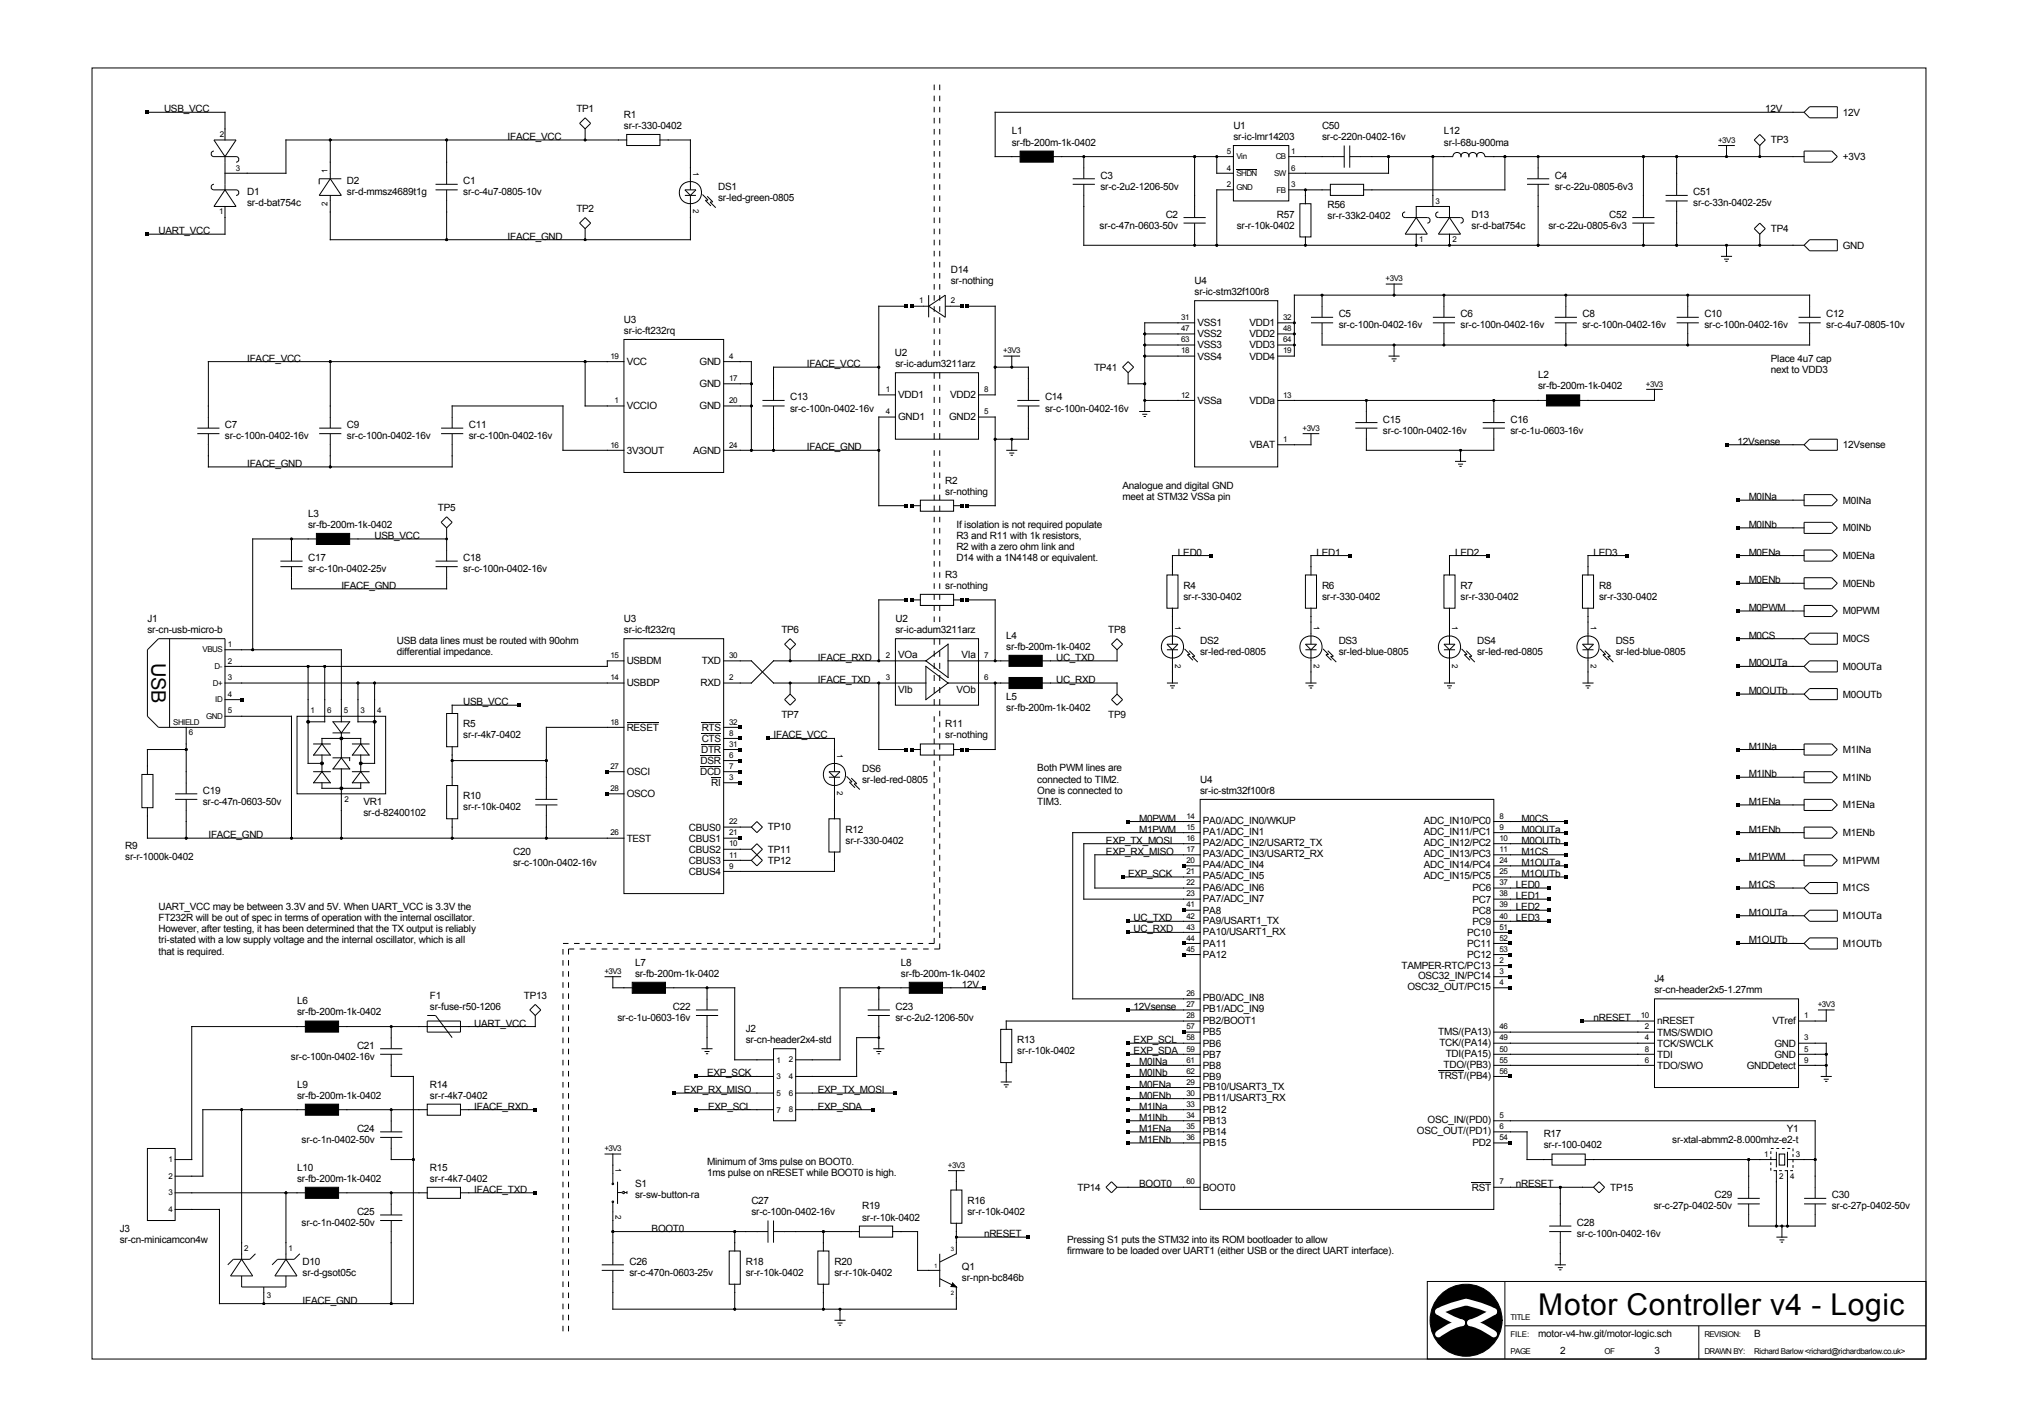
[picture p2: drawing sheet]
<svg xmlns="http://www.w3.org/2000/svg" width="297mm" height="210mm" viewBox="0 0 297 210" stroke-linecap="round" stroke-linejoin="round" font-family="sans-serif">
<defs><g id="words">
<text font-size="4.4" x="226.4" y="193.5">Motor Controller v4 - Logic</text>
<text font-size="2.9" x="22.3" y="97.6" transform="rotate(90 22.3 97.6)">USB</text>
<g font-size="1.5">
<text x="24.1" y="16.5">USB_VCC</text>
<text x="84.8" y="16.5">TP1</text>
<text x="91.8" y="17.3">R1</text>
<text x="259.8" y="16.5">12V</text>
<text x="271.2" y="17">12V</text>
<text x="74.7" y="20.6">IFACE_VCC</text>
<text x="91.8" y="19">sr-r-330-0402</text>
<text x="148.9" y="19.8">L1</text>
<text x="148.9" y="21.4">sr-fb-200m-1k-0402</text>
<text x="181.5" y="19">U1</text>
<text x="181.5" y="20.6">sr-ic-lmr14203</text>
<text x="194.6" y="19">C50</text>
<text x="194.6" y="20.6">sr-c-220n-0402-16v</text>
<text x="212.5" y="19.8">L12</text>
<text x="212.5" y="21.4">sr-l-68u-900ma</text>
<text x="260.6" y="21.1">TP3</text>
<text x="271.2" y="23.5">+3V3</text>
<text x="36.4" y="28.8">D1</text>
<text x="51.1" y="27.1">D2</text>
<text x="51.1" y="28.8">sr-d-mmsz4689t1g</text>
<text x="68.2" y="27.1">C1</text>
<text x="68.2" y="28.8">sr-c-4u7-0805-10v</text>
<text x="105.7" y="27.9">DS1</text>
<text x="105.7" y="29.6">sr-led-green-0805</text>
<text x="162" y="26.3">C3</text>
<text x="162" y="27.9">sr-c-2u2-1206-50v</text>
<text x="228.8" y="26.3">C4</text>
<text x="228.8" y="27.9">sr-c-22u-0805-6v3</text>
<text x="249.2" y="28.8">C51</text>
<text x="23.3" y="34.5">UART_VCC</text>
<text x="36.4" y="30.4">sr-d-bat754c</text>
<text x="74.7" y="35.3">IFACE_GND</text>
<text x="84.8" y="31.2">TP2</text>
<text x="161.8" y="33.6">sr-c-47n-0603-50v</text>
<text x="171.6" y="32">C2</text>
<text x="182" y="33.6">sr-r-10k-0402</text>
<text x="187.9" y="32">R57</text>
<text x="195.4" y="30.6">R56</text>
<text x="195.4" y="32.2">sr-r-33k2-0402</text>
<text x="216.6" y="32">D13</text>
<text x="216.6" y="33.6">sr-d-bat754c</text>
<text x="227.9" y="33.6">sr-c-22u-0805-6v3</text>
<text x="236.8" y="32">C52</text>
<text x="249.2" y="30.4">sr-c-33n-0402-25v</text>
<text x="260.6" y="34.2">TP4</text>
<text x="139.9" y="40.2">D14</text>
<text x="139.9" y="41.8">sr-nothing</text>
<text x="175.8" y="41.8">U4</text>
<text x="271.2" y="36.6">GND</text>
<text x="91.8" y="47.5">U3</text>
<text x="175.8" y="43.4">sr-ic-stm32f100r8</text>
<text x="197" y="46.7">C5</text>
<text x="215" y="46.7">C6</text>
<text x="232.9" y="46.7">C8</text>
<text x="250.8" y="46.7">C10</text>
<text x="268.8" y="46.7">C12</text>
<text x="36.4" y="53.2">IFACE_VCC</text>
<text x="91.8" y="49.1">sr-ic-ft232rq</text>
<text x="92.2" y="53.7">VCC</text>
<text x="103" y="53.7">GND</text>
<text x="131.7" y="52.4">U2</text>
<text x="176.2" y="52.9">VSS4</text>
<text x="176.2" y="48">VSS1</text>
<text x="176.2" y="49.6">VSS2</text>
<text x="176.2" y="51.3">VSS3</text>
<text x="183.9" y="52.9">VDD4</text>
<text x="183.9" y="48">VDD1</text>
<text x="183.9" y="49.6">VDD2</text>
<text x="183.9" y="51.3">VDD3</text>
<text x="197" y="48.3">sr-c-100n-0402-16v</text>
<text x="215" y="48.3">sr-c-100n-0402-16v</text>
<text x="232.9" y="48.3">sr-c-100n-0402-16v</text>
<text x="250.8" y="48.3">sr-c-100n-0402-16v</text>
<text x="260.6" y="53.2">Place 4u7 cap</text>
<text x="268.8" y="48.3">sr-c-4u7-0805-10v</text>
<text x="103" y="57">GND</text>
<text x="116.3" y="58.9">C13</text>
<text x="118.7" y="54">IFACE_VCC</text>
<text x="131.8" y="54">sr-ic-adum3211arz</text>
<text x="132.2" y="58.6">VDD1</text>
<text x="139.8" y="58.6">VDD2</text>
<text x="153.8" y="58.9">C14</text>
<text x="161" y="54.5">TP41</text>
<text x="176.2" y="59.4">VSSa</text>
<text x="183.9" y="59.4">VDDa</text>
<text x="226.4" y="55.7">L2</text>
<text x="226.4" y="57.3">sr-fb-200m-1k-0402</text>
<text x="260.6" y="54.9">next to VDD3</text>
<text x="33.1" y="63">C7</text>
<text x="33.1" y="64.6">sr-c-100n-0402-16v</text>
<text x="51.1" y="63">C9</text>
<text x="51.1" y="64.6">sr-c-100n-0402-16v</text>
<text x="69" y="63">C11</text>
<text x="69" y="64.6">sr-c-100n-0402-16v</text>
<text x="92.2" y="60.2">VCCIO</text>
<text x="103" y="60.2">GND</text>
<text x="116.3" y="60.6">sr-c-100n-0402-16v</text>
<text x="132.2" y="61.9">GND1</text>
<text x="139.7" y="61.9">GND2</text>
<text x="153.8" y="60.6">sr-c-100n-0402-16v</text>
<text x="184" y="66">VBAT</text>
<text x="203.5" y="62.2">C15</text>
<text x="203.5" y="63.8">sr-c-100n-0402-16v</text>
<text x="222.3" y="62.2">C16</text>
<text x="222.3" y="63.8">sr-c-1u-0603-16v</text>
<text x="255.7" y="65.5">12Vsense</text>
<text x="271.2" y="66">12Vsense</text>
<text x="36.4" y="68.7">IFACE_GND</text>
<text x="92.2" y="66.8">3V3OUT</text>
<text x="102" y="66.8">AGND</text>
<text x="118.7" y="66.3">IFACE_GND</text>
<text x="139.1" y="71.2">R2</text>
<text x="165.2" y="72">Analogue and digital GND</text>
<text x="45.3" y="76.1">L3</text>
<text x="45.3" y="77.7">sr-fb-200m-1k-0402</text>
<text x="64.4" y="75.2">TP5</text>
<text x="139.1" y="72.8">sr-nothing</text>
<text x="140.8" y="77.6">If isolation is not required populate</text>
<text x="165.2" y="73.6">meet at STM32 VSSa pin</text>
<text x="257.4" y="73.6">M0INa</text>
<text x="257.4" y="77.7">M0INb</text>
<text x="271.2" y="74.1">M0INa</text>
<text x="45.3" y="82.6">C17</text>
<text x="55.1" y="79.3">USB_VCC</text>
<text x="68.2" y="82.6">C18</text>
<text x="140.8" y="79.3">R3 and R11 with 1k resistors,</text>
<text x="140.8" y="80.9">R2 with a zero ohm link and</text>
<text x="140.8" y="82.6">D14 with a 1N4148 or equivalent.</text>
<text x="173.4" y="81.8">LED0</text>
<text x="193.8" y="81.8">LED1</text>
<text x="214.1" y="81.8">LED2</text>
<text x="234.5" y="81.8">LED3</text>
<text x="257.4" y="81.8">M0ENa</text>
<text x="271.2" y="78.2">M0INb</text>
<text x="271.2" y="82.3">M0ENa</text>
<text x="45.3" y="84.2">sr-c-10n-0402-25v</text>
<text x="50.2" y="86.7">IFACE_GND</text>
<text x="68.2" y="84.2">sr-c-100n-0402-16v</text>
<text x="139.1" y="85">R3</text>
<text x="139.1" y="86.7">sr-nothing</text>
<text x="174.2" y="86.7">R4</text>
<text x="174.2" y="88.3">sr-r-330-0402</text>
<text x="194.6" y="86.7">R6</text>
<text x="194.6" y="88.3">sr-r-330-0402</text>
<text x="215" y="86.7">R7</text>
<text x="215" y="88.3">sr-r-330-0402</text>
<text x="235.3" y="86.7">R8</text>
<text x="235.3" y="88.3">sr-r-330-0402</text>
<text x="257.4" y="85.8">M0ENb</text>
<text x="257.4" y="89.9">M0PWM</text>
<text x="271.2" y="86.3">M0ENb</text>
<text x="21.7" y="91.5">J1</text>
<text x="21.7" y="93.2">sr-cn-usb-micro-b</text>
<text x="58.4" y="94.8">USB data lines must be routed with 90ohm</text>
<text x="91.8" y="91.5">U3</text>
<text x="91.8" y="93.2">sr-ic-ft232rq</text>
<text x="115" y="93.2">TP6</text>
<text x="131.8" y="91.5">U2</text>
<text x="131.8" y="93.2">sr-ic-adum3211arz</text>
<text x="148.1" y="94">L4</text>
<text x="148.1" y="95.6">sr-fb-200m-1k-0402</text>
<text x="163.1" y="93.2">TP8</text>
<text x="176.6" y="94.8">DS2</text>
<text x="197" y="94.8">DS3</text>
<text x="217.4" y="94.8">DS4</text>
<text x="237.8" y="94.8">DS5</text>
<text x="257.4" y="94">M0CS</text>
<text x="271.2" y="90.4">M0PWM</text>
<text x="271.2" y="94.5">M0CS</text>
<text x="58.4" y="96.4">differential impedance.</text>
<text x="92.2" y="101">USBDP</text>
<text x="92.2" y="97.8">USBDM</text>
<text x="103.1" y="101">RXD</text>
<text x="103.3" y="97.8">TXD</text>
<text x="120.4" y="100.5">IFACE_TXD</text>
<text x="120.4" y="97.3">IFACE_RXD</text>
<text x="132.2" y="96.8">VOa</text>
<text x="132.2" y="101.9">VIb</text>
<text x="140.8" y="102">VOb</text>
<text x="141.5" y="96.8">VIa</text>
<text x="155.4" y="97.3">UC_TXD</text>
<text x="155.4" y="100.5">UC_RXD</text>
<text x="176.6" y="96.4">sr-led-red-0805</text>
<text x="197" y="96.4">sr-led-blue-0805</text>
<text x="217.4" y="96.4">sr-led-red-0805</text>
<text x="237.8" y="96.4">sr-led-blue-0805</text>
<text x="257.4" y="98.1">M0OUTa</text>
<text x="271.2" y="98.6">M0OUTa</text>
<text x="68.2" y="107">R5</text>
<text x="68.2" y="103.8">USB_VCC</text>
<text x="92.2" y="107.5">RESET</text>
<text x="103.3" y="107.5">RTS</text>
<text x="115" y="105.6">TP7</text>
<text x="139.1" y="107">R11</text>
<text x="148.1" y="103">L5</text>
<text x="148.1" y="104.6">sr-fb-200m-1k-0402</text>
<text x="163.1" y="105.6">TP9</text>
<text x="257.4" y="102.1">M0OUTb</text>
<text x="271.2" y="102.7">M0OUTb</text>
<text x="68.2" y="108.7">sr-r-4k7-0402</text>
<text x="103.1" y="112.4">DSR</text>
<text x="103.2" y="110.8">DTR</text>
<text x="103.3" y="109.2">CTS</text>
<text x="113.8" y="108.7">IFACE_VCC</text>
<text x="126.9" y="113.6">DS6</text>
<text x="139.1" y="108.7">sr-nothing</text>
<text x="152.7" y="113.5">Both PWM lines are</text>
<text x="257.4" y="110.3">M1INa</text>
<text x="271.2" y="110.8">M1INa</text>
<text x="29.9" y="116.8">C19</text>
<text x="29.9" y="118.5">sr-c-47n-0603-50v</text>
<text x="53.5" y="118.5">VR1</text>
<text x="68.2" y="117.6">R10</text>
<text x="68.2" y="119.3">sr-r-10k-0402</text>
<text x="92.2" y="114.1">OSCI</text>
<text x="92.2" y="117.3">OSCO</text>
<text x="103" y="114.1">DCD</text>
<text x="104.7" y="115.7">RI</text>
<text x="126.9" y="115.2">sr-led-red-0805</text>
<text x="152.7" y="115.2">connected to TIM2.</text>
<text x="152.7" y="116.8">One is connected to</text>
<text x="152.7" y="118.5">TIM3.</text>
<text x="176.6" y="115.2">U4</text>
<text x="176.6" y="116.8">sr-ic-stm32f100r8</text>
<text x="257.4" y="118.5">M1ENa</text>
<text x="257.4" y="114.4">M1INb</text>
<text x="271.2" y="114.9">M1INb</text>
<text x="271.2" y="119">M1ENa</text>
<text x="18.4" y="125">R9</text>
<text x="30.7" y="123.3">IFACE_GND</text>
<text x="53.5" y="120.1">sr-d-82400102</text>
<text x="75.5" y="125.8">C20</text>
<text x="92.2" y="123.9">TEST</text>
<text x="101.4" y="125.5">CBUS2</text>
<text x="101.4" y="123.9">CBUS1</text>
<text x="101.4" y="122.2">CBUS0</text>
<text x="113" y="122.2">TP10</text>
<text x="113" y="125.5">TP11</text>
<text x="124.4" y="122.5">R12</text>
<text x="124.4" y="124.2">sr-r-330-0402</text>
<text x="162.8" y="124.2">EXP_TX_MOSI</text>
<text x="162.8" y="125.8">EXP_RX_MISO</text>
<text x="167.7" y="120.9">M0PWM</text>
<text x="167.7" y="122.5">M1PWM</text>
<text x="177" y="121.3">PA0/ADC_IN0/WKUP</text>
<text x="177" y="122.9">PA1/ADC_IN1</text>
<text x="177" y="124.5">PA2/ADC_IN2/USART2_TX</text>
<text x="209.6" y="121.3">ADC_IN10/PC0</text>
<text x="209.6" y="122.9">ADC_IN11/PC1</text>
<text x="209.6" y="124.5">ADC_IN12/PC2</text>
<text x="223.9" y="125.8">M1CS</text>
<text x="223.9" y="120.9">M0CS</text>
<text x="223.9" y="122.5">M0OUTa</text>
<text x="223.9" y="124.2">M0OUTb</text>
<text x="257.4" y="122.5">M1ENb</text>
<text x="271.2" y="123">M1ENb</text>
<text x="18.4" y="126.6">sr-r-1000k-0402</text>
<text x="75.5" y="127.4">sr-c-100n-0402-16v</text>
<text x="101.4" y="128.7">CBUS4</text>
<text x="101.4" y="127.1">CBUS3</text>
<text x="113" y="127.1">TP12</text>
<text x="166" y="129.1">EXP_SCK</text>
<text x="177" y="126.2">PA3/ADC_IN3/USART2_RX</text>
<text x="177" y="127.8">PA4/ADC_IN4</text>
<text x="177" y="129.4">PA5/ADC_IN5</text>
<text x="177" y="131.1">PA6/ADC_IN6</text>
<text x="209.6" y="126.2">ADC_IN13/PC3</text>
<text x="209.6" y="127.8">ADC_IN14/PC4</text>
<text x="209.6" y="129.4">ADC_IN15/PC5</text>
<text x="216.7" y="131.2">PC6</text>
<text x="223.1" y="130.7">LED0</text>
<text x="223.9" y="127.4">M1OUTa</text>
<text x="223.9" y="129.1">M1OUTb</text>
<text x="257.4" y="126.6">M1PWM</text>
<text x="257.4" y="130.7">M1CS</text>
<text x="271.2" y="127.1">M1PWM</text>
<text x="271.2" y="131.2">M1CS</text>
<text x="23.3" y="133.9">UART_VCC may be between 3.3V and 5V. When UART_VCC is 3.3V the</text>
<text x="23.3" y="135.5">FT232R will be out of spec in terms of operation with the internal oscillator.</text>
<text x="23.3" y="137.2">However, after testing, it has been determined that the TX output is reliably</text>
<text x="166.8" y="135.6">UC_TXD</text>
<text x="166.8" y="137.2">UC_RXD</text>
<text x="177" y="132.7">PA7/ADC_IN7</text>
<text x="177" y="134.4">PA8</text>
<text x="177" y="136">PA9/USART1_TX</text>
<text x="177" y="137.6">PA10/USART1_RX</text>
<text x="215.9" y="137.7">PC10</text>
<text x="216.7" y="132.8">PC7</text>
<text x="216.7" y="134.5">PC8</text>
<text x="216.7" y="136.1">PC9</text>
<text x="223.1" y="132.3">LED1</text>
<text x="223.1" y="133.9">LED2</text>
<text x="223.1" y="135.6">LED3</text>
<text x="257.4" y="134.8">M1OUTa</text>
<text x="271.2" y="135.3">M1OUTa</text>
<text x="23.3" y="138.8">tri-stated with a low supply voltage and the internal oscillator, which is all</text>
<text x="23.3" y="140.5">that is required.</text>
<text x="93.5" y="142.1">L7</text>
<text x="93.5" y="143.7">sr-fb-200m-1k-0402</text>
<text x="132.6" y="142.1">L8</text>
<text x="132.6" y="143.7">sr-fb-200m-1k-0402</text>
<text x="177" y="139.3">PA11</text>
<text x="177" y="141">PA12</text>
<text x="206.3" y="142.6">TAMPER-RTC/PC13</text>
<text x="215.9" y="139.3">PC11</text>
<text x="215.9" y="141">PC12</text>
<text x="257.4" y="138.8">M1OUTb</text>
<text x="271.2" y="139.3">M1OUTb</text>
<text x="43.7" y="147.8">L6</text>
<text x="43.7" y="149.4">sr-fb-200m-1k-0402</text>
<text x="63.3" y="147">F1</text>
<text x="63.3" y="148.6">sr-fuse-r50-1206</text>
<text x="77.1" y="147">TP13</text>
<text x="99" y="148.6">C22</text>
<text x="131.8" y="148.6">C23</text>
<text x="141.6" y="145.4">12V</text>
<text x="166.8" y="148.6">12Vsense</text>
<text x="177" y="147.4">PB0/ADC_IN8</text>
<text x="177" y="149">PB1/ADC_IN9</text>
<text x="207.1" y="145.7">OSC32_OUT/PC15</text>
<text x="208.7" y="144.1">OSC32_IN/PC14</text>
<text x="243.5" y="144.6">J4</text>
<text x="243.5" y="146.2">sr-cn-header2x5-1.27mm</text>
<text x="42.8" y="156">sr-c-100n-0402-16v</text>
<text x="52.5" y="154.3">C21</text>
<text x="69.8" y="151.1">UART_VCC</text>
<text x="90.9" y="150.3">sr-c-1u-0603-16v</text>
<text x="109.8" y="151.9">J2</text>
<text x="109.8" y="153.5">sr-cn-header2x4-std</text>
<text x="131.8" y="150.3">sr-c-2u2-1206-50v</text>
<text x="149.7" y="153.5">R13</text>
<text x="149.7" y="155.2">sr-r-10k-0402</text>
<text x="166.8" y="153.5">EXP_SCL</text>
<text x="166.8" y="155.2">EXP_SDA</text>
<text x="177" y="150.8">PB2/BOOT1</text>
<text x="177" y="152.4">PB5</text>
<text x="177" y="154">PB6</text>
<text x="177" y="155.7">PB7</text>
<text x="211.7" y="152.3">TMS/(PA13)</text>
<text x="211.8" y="153.9">TCK/(PA14)</text>
<text x="212.8" y="155.5">TDI(PA15)</text>
<text x="234.5" y="150.3">nRESET</text>
<text x="243.9" y="152.4">TMS/SWDIO</text>
<text x="243.9" y="154">TCK/SWCLK</text>
<text x="243.9" y="155.7">TDI</text>
<text x="243.9" y="150.8">nRESET</text>
<text x="260.8" y="150.8">VTref</text>
<text x="261.2" y="154">GND</text>
<text x="261.2" y="155.7">GND</text>
<text x="43.7" y="160">L9</text>
<text x="43.7" y="161.7">sr-fb-200m-1k-0402</text>
<text x="63.3" y="160">R14</text>
<text x="63.3" y="161.7">sr-r-4k7-0402</text>
<text x="100.6" y="160.9">EXP_RX_MISO</text>
<text x="104.1" y="158.4">EXP_SCK</text>
<text x="120.4" y="160.9">EXP_TX_MOSI</text>
<text x="167.7" y="160">M0ENa</text>
<text x="167.7" y="161.7">M0ENb</text>
<text x="167.7" y="156.8">M0INa</text>
<text x="167.7" y="158.4">M0INb</text>
<text x="177" y="160.4">PB10/USART3_TX</text>
<text x="177" y="157.3">PB8</text>
<text x="177" y="158.9">PB9</text>
<text x="211.8" y="158.8">TRST/(PB4)</text>
<text x="212.5" y="157.1">TDO/(PB3)</text>
<text x="243.9" y="157.3">TDO/SWO</text>
<text x="257.1" y="157.3">GNDDetect</text>
<text x="52.5" y="166.6">C24</text>
<text x="69.8" y="163.3">IFACE_RXD</text>
<text x="104.2" y="163.3">EXP_SCL</text>
<text x="120.4" y="163.3">EXP_SDA</text>
<text x="167.7" y="163.3">M1INa</text>
<text x="167.7" y="166.6">M1ENa</text>
<text x="167.7" y="164.9">M1INb</text>
<text x="177" y="162">PB11/USART3_RX</text>
<text x="177" y="163.8">PB12</text>
<text x="177" y="165.4">PB13</text>
<text x="177" y="167.1">PB14</text>
<text x="208.5" y="166.9">OSC_OUT/(PD1)</text>
<text x="210.1" y="165.3">OSC_IN/(PD0)</text>
<text x="227.2" y="167.4">R17</text>
<text x="263" y="166.6">Y1</text>
<text x="43.7" y="172.3">L10</text>
<text x="43.7" y="173.9">sr-fb-200m-1k-0402</text>
<text x="44.4" y="168.2">sr-c-1n-0402-50v</text>
<text x="63.3" y="172.3">R15</text>
<text x="63.3" y="173.9">sr-r-4k7-0402</text>
<text x="104.1" y="171.4">Minimum of 3ms pulse on BOOT0.</text>
<text x="104.1" y="173.1">1ms pulse on nRESET while BOOT0 is high.</text>
<text x="167.7" y="168.2">M1ENb</text>
<text x="177" y="168.7">PB15</text>
<text x="216.7" y="168.7">PD2</text>
<text x="227.2" y="169">sr-r-100-0402</text>
<text x="246.1" y="168.2">sr-xtal-abmm2-8.000mhz-e2-t</text>
<text x="52.5" y="178.8">C25</text>
<text x="69.8" y="175.5">IFACE_TXD</text>
<text x="93.5" y="174.7">S1</text>
<text x="93.5" y="176.4">sr-sw-button-ra</text>
<text x="110.6" y="177.2">C27</text>
<text x="110.6" y="178.8">sr-c-100n-0402-16v</text>
<text x="126.9" y="178">R19</text>
<text x="126.9" y="179.6">sr-r-10k-0402</text>
<text x="142.4" y="177.2">R16</text>
<text x="142.4" y="178.8">sr-r-10k-0402</text>
<text x="158.6" y="175.2">TP14</text>
<text x="167.7" y="174.7">BOOT0</text>
<text x="177" y="175.2">BOOT0</text>
<text x="216.6" y="175.2">RST</text>
<text x="223.1" y="174.7">nRESET</text>
<text x="237" y="175.2">TP15</text>
<text x="243.4" y="178">sr-c-27p-0402-50v</text>
<text x="252.3" y="176.4">C29</text>
<text x="269.6" y="176.4">C30</text>
<text x="269.6" y="178">sr-c-27p-0402-50v</text>
<text x="17.6" y="181.2">J3</text>
<text x="17.6" y="182.9">sr-cn-minicamcon4w</text>
<text x="44.4" y="180.4">sr-c-1n-0402-50v</text>
<text x="95.9" y="181.2">BOOT0</text>
<text x="144.8" y="182.1">nRESET</text>
<text x="157.1" y="182.9">Pressing S1 puts the STM32 into its ROM bootloader to allow</text>
<text x="157.1" y="184.5">firmware to be loaded over UART1 (either USB or the direct UART interface).</text>
<text x="232.1" y="180.4">C28</text>
<text x="232.1" y="182.1">sr-c-100n-0402-16v</text>
<text x="44.5" y="191.8">IFACE_GND</text>
<text x="44.5" y="186.1">D10</text>
<text x="44.5" y="187.8">sr-d-gsot05c</text>
<text x="92.6" y="186.1">C26</text>
<text x="92.6" y="187.8">sr-c-470n-0603-25v</text>
<text x="109.8" y="186.1">R18</text>
<text x="109.8" y="187.8">sr-r-10k-0402</text>
<text x="122.8" y="186.1">R20</text>
<text x="122.8" y="187.8">sr-r-10k-0402</text>
<text x="141.6" y="187">Q1</text>
<text x="141.6" y="188.6">sr-npn-bc846b</text>
<text x="226.4" y="196.7">motor-v4-hw.git/motor-logic.sch</text>
<text x="258.2" y="196.7">B</text>
<text x="229.6" y="199.2">2</text>
<text x="243.5" y="199.2">3</text>
</g>
<g font-size="1.2">
<text x="32.4" y="20.1">2</text>
<text x="180.6" y="22.7">5</text>
<text x="182" y="23.5">Vin</text>
<text x="187.8" y="23.5">CB</text>
<text x="190" y="22.7">1</text>
<text x="252.9" y="21">+3V3</text>
<text x="34.7" y="25.1">3</text>
<text x="48.2" y="25.5" transform="rotate(-90 48.2 25.5)">1</text>
<text x="102" y="25.3" transform="rotate(90 102 25.3)">1</text>
<text x="180.6" y="27.6">2</text>
<text x="180.6" y="25.1">4</text>
<text x="182" y="28">GND</text>
<text x="182" y="25.9">SHDN</text>
<text x="187.5" y="25.9">SW</text>
<text x="187.9" y="28.4">FB</text>
<text x="190" y="25.1">6</text>
<text x="190" y="27.6">3</text>
<text x="211.2" y="30">3</text>
<text x="32.3" y="31.6">1</text>
<text x="48.2" y="30.4" transform="rotate(-90 48.2 30.4)">2</text>
<text x="102" y="30.8" transform="rotate(90 102 30.8)">2</text>
<text x="208.9" y="35.6">1</text>
<text x="213.8" y="35.6">2</text>
<text x="203.9" y="41.4">+3V3</text>
<text x="135.3" y="44.7">1</text>
<text x="139.9" y="44.7">2</text>
<text x="173.8" y="47.1">31</text>
<text x="188.9" y="47.1">32</text>
<text x="89.8" y="52.8">19</text>
<text x="107.3" y="52.8">4</text>
<text x="147.7" y="52">+3V3</text>
<text x="173.8" y="52">18</text>
<text x="173.8" y="48.7">47</text>
<text x="173.8" y="50.4">63</text>
<text x="188.9" y="52">19</text>
<text x="188.9" y="48.7">48</text>
<text x="188.9" y="50.4">64</text>
<text x="90.4" y="59.3">1</text>
<text x="107.3" y="56.1">17</text>
<text x="107.3" y="59.3">20</text>
<text x="130.4" y="57.7">1</text>
<text x="144.8" y="57.7">8</text>
<text x="173.8" y="58.5">12</text>
<text x="188.9" y="58.5">13</text>
<text x="242.2" y="56.9">+3V3</text>
<text x="89.8" y="65.9">16</text>
<text x="107.3" y="65.9">24</text>
<text x="130.4" y="61">4</text>
<text x="144.8" y="61">5</text>
<text x="188.9" y="65">1</text>
<text x="191.7" y="63.4">+3V3</text>
<text x="33.5" y="95.2">1</text>
<text x="173" y="92.2" transform="rotate(90 173 92.2)">1</text>
<text x="193.4" y="92.2" transform="rotate(90 193.4 92.2)">1</text>
<text x="213.7" y="92.2" transform="rotate(90 213.7 92.2)">1</text>
<text x="234.1" y="92.2" transform="rotate(90 234.1 92.2)">1</text>
<text x="29.8" y="96">VBUS</text>
<text x="31.3" y="100.9">D+</text>
<text x="31.6" y="98.4">D-</text>
<text x="33.5" y="97.7">2</text>
<text x="33.5" y="100.1">3</text>
<text x="89.8" y="100.1">14</text>
<text x="89.8" y="96.8">15</text>
<text x="107.3" y="100.1">2</text>
<text x="107.3" y="96.8">30</text>
<text x="130.4" y="96.8">2</text>
<text x="130.4" y="100.1">3</text>
<text x="144.8" y="100.1">6</text>
<text x="144.8" y="96.8">7</text>
<text x="173" y="97.7" transform="rotate(90 173 97.7)">2</text>
<text x="193.4" y="97.7" transform="rotate(90 193.4 97.7)">2</text>
<text x="213.7" y="97.7" transform="rotate(90 213.7 97.7)">2</text>
<text x="234.1" y="97.7" transform="rotate(90 234.1 97.7)">2</text>
<text x="25.5" y="106.6">SHIELD</text>
<text x="30.4" y="105.8">GND</text>
<text x="31.6" y="103.3">ID</text>
<text x="33.5" y="102.6">4</text>
<text x="33.5" y="105">5</text>
<text x="45.7" y="105">1</text>
<text x="48.2" y="105">6</text>
<text x="50.6" y="105">5</text>
<text x="53.1" y="105">3</text>
<text x="55.5" y="105">4</text>
<text x="89.8" y="106.6">18</text>
<text x="107.3" y="106.6">32</text>
<text x="27.8" y="108.2">6</text>
<text x="89.8" y="113.2">27</text>
<text x="107.3" y="111.5">6</text>
<text x="107.3" y="113.2">7</text>
<text x="107.3" y="108.3">8</text>
<text x="107.3" y="109.9">31</text>
<text x="123.2" y="110.9" transform="rotate(90 123.2 110.9)">1</text>
<text x="50.7" y="118">2</text>
<text x="89.8" y="116.4">28</text>
<text x="107.3" y="114.8">3</text>
<text x="123.2" y="116.4" transform="rotate(90 123.2 116.4)">2</text>
<text x="89.8" y="122.9">26</text>
<text x="107.3" y="124.6">10</text>
<text x="107.3" y="122.9">21</text>
<text x="107.3" y="121.3">22</text>
<text x="174.6" y="120.5">14</text>
<text x="174.6" y="122.1">15</text>
<text x="174.6" y="123.8">16</text>
<text x="174.6" y="125.4">17</text>
<text x="220.7" y="120.5">8</text>
<text x="220.7" y="122.1">9</text>
<text x="220.7" y="123.8">10</text>
<text x="220.7" y="125.4">11</text>
<text x="107.3" y="127.8">9</text>
<text x="107.3" y="126.2">11</text>
<text x="174.6" y="127">20</text>
<text x="174.6" y="128.6">21</text>
<text x="174.6" y="130.3">22</text>
<text x="174.6" y="131.9">23</text>
<text x="220.7" y="127">24</text>
<text x="220.7" y="128.6">25</text>
<text x="220.7" y="130.3">37</text>
<text x="220.7" y="131.9">38</text>
<text x="174.6" y="133.5">41</text>
<text x="174.6" y="135.2">42</text>
<text x="174.6" y="136.8">43</text>
<text x="220.7" y="133.5">39</text>
<text x="220.7" y="135.2">40</text>
<text x="220.7" y="136.8">51</text>
<text x="88.9" y="143.3">+3V3</text>
<text x="174.6" y="138.4">44</text>
<text x="174.6" y="140.1">45</text>
<text x="220.7" y="141.7">2</text>
<text x="220.7" y="143.3">3</text>
<text x="220.7" y="138.4">52</text>
<text x="220.7" y="140.1">53</text>
<text x="174.6" y="146.6">26</text>
<text x="174.6" y="148.2">27</text>
<text x="174.6" y="149.8">28</text>
<text x="220.7" y="145">4</text>
<text x="241.5" y="149.8">10</text>
<text x="265.5" y="149.8">1</text>
<text x="267.5" y="148.2">+3V3</text>
<text x="174.6" y="151.5">57</text>
<text x="174.6" y="153.1">58</text>
<text x="174.6" y="154.7">59</text>
<text x="220.7" y="151.5">46</text>
<text x="220.7" y="153.1">49</text>
<text x="220.7" y="154.7">50</text>
<text x="242.1" y="151.5">2</text>
<text x="242.1" y="153.1">4</text>
<text x="242.1" y="154.7">8</text>
<text x="265.5" y="153.1">3</text>
<text x="265.5" y="154.7">5</text>
<text x="114.3" y="161.3">5</text>
<text x="114.3" y="158.8">3</text>
<text x="114.3" y="156.4">1</text>
<text x="116.1" y="161.2">6</text>
<text x="116.1" y="156.3">2</text>
<text x="116.1" y="158.8">4</text>
<text x="174.6" y="159.6">29</text>
<text x="174.6" y="161.3">30</text>
<text x="174.6" y="156.4">61</text>
<text x="174.6" y="158">62</text>
<text x="220.7" y="156.4">55</text>
<text x="220.7" y="158">56</text>
<text x="242.1" y="156.4">6</text>
<text x="265.5" y="156.4">9</text>
<text x="114.3" y="163.7">7</text>
<text x="116.1" y="163.7">8</text>
<text x="174.6" y="162.9">33</text>
<text x="174.6" y="164.5">34</text>
<text x="174.6" y="166.2">35</text>
<text x="174.6" y="167.8">36</text>
<text x="220.7" y="164.5">5</text>
<text x="220.7" y="166.2">6</text>
<text x="220.7" y="167.8">54</text>
<text x="24.8" y="173.5">2</text>
<text x="24.8" y="171">1</text>
<text x="88.9" y="169.4">+3V3</text>
<text x="90.6" y="171.9" transform="rotate(90 90.6 171.9)">1</text>
<text x="139.5" y="171.9">+3V3</text>
<text x="259.6" y="170.2">1</text>
<text x="261.8" y="173.4">2</text>
<text x="263.5" y="173.4">4</text>
<text x="264.3" y="170.2">3</text>
<text x="24.8" y="175.9">3</text>
<text x="24.8" y="178.4">4</text>
<text x="90.6" y="178.8" transform="rotate(90 90.6 178.8)">2</text>
<text x="174.6" y="174.3">60</text>
<text x="220.7" y="174.3">7</text>
<text x="35.9" y="184.1">2</text>
<text x="42.5" y="184.1">1</text>
<text x="39.3" y="191">3</text>
<text x="222.3" y="196.7">FILE:</text>
<text x="222.3" y="194.3">TITLE</text>
<text x="250.8" y="196.7">REVISION:</text>
<text x="222.3" y="199.2">PAGE</text>
<text x="236.2" y="199.2">OF</text>
<text x="250.8" y="199.2">DRAWN BY:</text>
<text x="258.2" y="199.2">Richard Barlow &lt;richard@richardbarlow.co.uk&gt;</text>
</g>
<g font-size=".9">
<text x="139.9" y="184.1">3</text>
<text x="137.5" y="186.5">1</text>
<text x="139.9" y="190.6">2</text>
</g>
</g></defs>
<g fill="none" stroke="#000" stroke-width=".15">
<path d="M13.5 10h270v190h-270zM21.7 16.5h11.4v4.1M86.1 19v1.6M86.1 17.3l.8 .9-.8 .8-.8-.8zM92.2 19.8h4.9v1.6h-4.9zM265.5 16.5h-119v6.5h3.6M266.3 15.7h4.1v1.6h-4.1l-.8-.8zM31.5 22.2l-.3 .1-.1 .2 .1 .5h.3h3.2l.3 .1 .1 .2-.1 .5-.3 .1M31.5 27.1l-.3 .1-.1 .2 .1 .5h.3h3.2l.3 .1 .1 .5-.1 .2-.3 .1M31.5 20.6h3.2l-1.6 2.4zM33.1 23v4.9M33.1 30.4v4.1h-11.4"/>
<path d="M33.1 27.9l1.6 2.5h-3.2zM48.6 28.8v6.5h53v-6.5M48.6 26.3l1.6 2.5h-3.2zM48.6 20.6v5.7M50.2 26.3h-3.2v.8M64.1 27.1h3.3M64.1 27.9h3.3M65.7 20.6v6.5M65.7 27.9v7.4M85.3 32.8l.8-.8 .8 .8-.8 .8zM86.1 33.6v1.7M92.2 20.6h-50.1v4.9h-9"/>
<path d="M97.1 20.6h4.5v7.3M100.8 27.9h1.6l-.8 .9zM100.8 28.8h1.6M103.4 28.6l.8 .8-.4 .1 .8 .8M104.1 28.9l.8 .8h-.4l.8 .9M155 23h26.5M157.9 27.1h3.2M157.9 26.3h3.2M159.5 27.1v9h106M159.5 23v3.3M174.2 32h3.2M174.2 32.8h3.2"/>
<path d="M175.8 23v9M175.8 32.8v3.3M179.1 23v2.5h2.4M181.5 21.4h8.2v8.2h-8.2zM181.5 27.9h-2.4v8.2M182 24.9h3M189.7 27.9h6.1M189.7 23h8.1M191.3 30h1.6v4.9h-1.6zM192.1 27.9v2.1M192.1 34.9v1.2M195.8 27.1h4.9v1.7h-4.9z"/>
<path d="M197.8 21.4v3.3M198.6 23h15.2a.6 .6 0 0 1 .6-.6 .6 .6 0 0 1 .6 .7 .58 .58 0 0 1 .6-.7 .58 .58 0 0 1 .6 .7 .58 .58 0 0 1 .6-.7 .58 .58 0 0 1 .5 .7v-.1a.61 .61 0 0 1 .6-.6 .61 .61 0 0 1 .6 .6h47M198.6 21.4v3.3M204.4 23v2.5h-14.7M206.8 31.2l-.3 .1-.1 .2 .1 .4 .3 .1h3.3l.2 .1 .2 .2-.2 .4-.2 .1M208.4 32v-1.6h4.9v1.6M208.4 32l1.7 2.5h-3.3zM208.4 34.5v1.6M210.9 23v7.4M211.7 31.2l-.3 .1-.1 .2 .1 .4 .3 .1h3.3l.2 .1 .2 .4-.2 .2-.2 .1M213.3 32l1.7 2.5h-3.3zM213.3 34.5v1.6"/>
<path d="M221.5 23v4.9h-20.8M224.7 27.1h3.3M224.7 26.3h3.3M226.4 23v3.3M226.4 27.1v9M240.2 32h3.3M240.2 32.8h3.3M241.9 23v9M241.9 32.8v3.3M245.1 28.8h3.3M245.1 29.6h3.3M246.8 23v5.8"/>
<path d="M246.8 29.6v6.5M252.9 21.4h2.4M253.3 37.7h1.6M253.7 38.1h.8M253.9 38.5h.4M254.1 21.4v1.6M254.1 36.1v1.6M258.2 33.6l.8-.8 .8 .8-.8 .9zM258.2 20.6l.8-.8 .8 .8-.8 .8zM259 21.4v1.6M259 34.5v1.6M265.5 22.2h4.1l.8 .8-.8 .9h-4.1z"/>
<path d="M266.3 35.3h4.1v1.6h-4.1l-.8-.8zM48.6 53.2v9.8M86.1 53.2v6.5h5.7M91.8 53.2h-61.1v9.8M91.8 50h14.7v19.5h-14.7zM106.5 59.7h4.1M106.5 53.2h4.1v13.1M106.5 56.5h4.1M112.2 59.7h3.3M112.2 58.9h3.3M113.8 59.7v6.6M129.3 54h-15.5v4.9"/>
<path d="M131.8 54.8h12.2v9.8h-12.2zM133.4 45.1h-4.1v13h2.5M134.2 45.1h2.5M136.7 45.1l2.4-1.7v3.3zM136.7 43.4v3.3M139.1 45.1h2.5M142.4 45.1h4.1v13h-2.5M146.5 54h4.9v4.9M147.7 52.4h2.4M148.9 52.4v1.6M149.7 59.7h3.3M149.7 58.9h3.3"/>
<path d="M151.4 59.7v4.9h-4.9M166 54.8v1.7h2.5M166 53.2l.8 .8-.8 .8-.8-.8zM168.5 58.9h7.3M168.5 52.4h7.3M168.5 49.1h7.3M168.5 50.8h7.3M175.8 47.5h-7.3v13.1M175.8 44.3h12.2v24.4h-12.2zM188 58.9h39.6M188 47.5h2.5M188 49.1h2.5"/>
<path d="M188 50.8h2.5M192.9 47.5h3.3M192.9 46.7h3.3M194.6 47.5v3.3h71.7v-3.3M194.6 43.4v3.3M201.1 58.9v3.3M204 41.8h2.4M204.4 52.4h1.6M204.8 52.8h.7M205 53.1h.3M205.2 41.8v1.6M205.2 50.8v1.6"/>
<path d="M210.9 47.5h3.2M210.9 46.7h3.2M212.5 43.4v3.3M212.5 47.5v3.3M219.9 58.9v3.3M228.8 47.5h3.3M228.8 46.7h3.3M230.5 43.4v3.3M230.5 47.5v3.3M242.3 57.3h2.4M243.5 57.3v1.6h-11M246.8 47.5h3.2"/>
<path d="M246.8 46.7h3.2M248.4 43.4v3.3M248.4 47.5v3.3M264.7 47.5h3.3M264.7 46.7h3.3M266.3 46.7v-3.3h-75.8v9h-2.5M29 63h3.3M29 63.8h3.3M30.7 63.8v4.9h35.8v-4.9M42.9 79.3v3.3M46.6 79.3h-9.4v16.3M47 63h3.2"/>
<path d="M47 63.8h3.2M48.6 63.8v4.9M51.5 79.3h14.2M64.9 63h3.3M64.9 63.8h3.3M65.7 77.7v4.9M65.7 76.1l.8 .8-.8 .8-.8-.8zM66.5 63v-3.3h16.4v6.6h8.9M106.5 66.3h22.8M131.8 61.4h-2.5v13h4.1M134.2 74.4h1.3M135.5 73.6h4.8v1.6h-4.8z"/>
<path d="M140.3 74.4h1.3M144 61.4h2.5v13h-4.1M148.1 66.3h1.6M148.5 66.7h.8M148.7 67h.4M148.9 64.6v1.7M167.7 60.6h1.6M168.1 61h.7M168.3 61.3h.3M191.7 63.8h2.5M192.9 63.8v1.7h-4.9M199.5 63h3.2"/>
<path d="M199.5 62.2h3.2M201.1 63v3.3h18.8v-3.3M214.1 67.9h1.7M214.6 68.3h.7M214.8 68.6h.3M215 66.3v1.6M218.2 63h3.3M218.2 62.2h3.3M254.1 65.5h11.4M255.7 73.6h9.8M255.7 77.7h9.8M265.5 72.8h4.1l.8 .8-.8 .8h-4.1z"/>
<path d="M265.5 76.9h4.1l.8 .8-.8 .8h-4.1zM266.3 64.6h4.1v1.7h-4.1l-.8-.8zM21.7 95.6l1.6-1.6h9.8v13h-9.8l-1.6-1.6zM25 94v13M33.1 95.6h17.1v10.6M41.3 82.6h3.2M41.3 83.4h3.2M42.9 83.4v3.3h22.8v-3.3M45.3 98.1v14.2h2.1M47.8 98.1v8.1h-2.5M64.1 82.6h3.3M64.1 83.4h3.3"/>
<path d="M91.8 97.3h-2.4v.8h-56.3M91.8 94h14.7v37.5h-14.7zM106.5 97.3h4.1l3.2 3.2h22.5M115.5 94.8l.8-.8 .8 .8-.8 .8zM116.3 95.6v1.7M131.8 94h12.2v9.8h-12.2zM133.4 88.3h-4.1v9M134.2 88.3h1.3M135.5 87.5h4.8v1.6h-4.8zM136.3 97.3h-22.5l-3.2 3.2h-4.1M136.3 97.3l3.2-2.5v4.9zM136.3 98.1l3.2 2.4-3.2 2.5z"/>
<path d="M139.5 97.3h9M140.3 88.3h1.3M142.4 88.3h4.1v9M163.6 94.8l.8-.8 .8 .8-.8 .8zM164.4 95.6v1.7h-11M171.7 84.6h1.7v4.9h-1.7zM171.7 95.6h1.7M171.7 94.8h1.7l-.8 .8zM172.6 89.5v5.3M172.6 95.6v4.9M174.3 95.5l.8 .8h-.4l.9 .9M175 95.8l.9 .8h-.4l.8 .8"/>
<path d="M178.3 81.8h-5.7v2.8M192.1 95.6h1.7M192.1 94.8h1.7l-.9 .8zM192.1 84.6h1.7v4.9h-1.7zM192.9 89.5v5.3M192.9 95.6v4.9M194.7 95.5l.8 .8h-.4l.9 .9M195.4 95.8l.8 .8h-.4l.9 .8M198.6 81.8h-5.7v2.8M212.5 95.6h1.6M212.5 94.8h1.6l-.8 .8zM212.5 84.6h1.6v4.9h-1.6z"/>
<path d="M213.3 89.5v5.3M213.3 95.6v4.9M215.1 95.5l.8 .8h-.4l.8 .9M215.8 95.8l.8 .8h-.4l.9 .8M219 81.8h-5.7v2.8M232.9 84.6h1.6v4.9h-1.6zM232.9 95.6h1.6M232.9 94.8h1.6l-.8 .8zM233.7 89.5v5.3M233.7 95.6v4.9M235.5 95.5l.8 .8h-.4l.8 .9M236.2 95.8l.8 .8h-.4l.8 .8"/>
<path d="M239.4 81.8h-5.7v2.8M255.7 98.1h9.8M255.7 94h9.8M255.7 81.8h9.8M255.7 85.8h9.8M255.7 89.9h9.8M265.5 98.1l.8-.8h4.1v1.6h-4.1zM265.5 80.9h4.1l.8 .9-.8 .8h-4.1zM265.5 85h4.1l.8 .8-.8 .9h-4.1zM265.5 89.1h4.1l.8 .8-.8 .8h-4.1zM266.3 93.2h4.1v1.6h-4.1l-.8-.8zM20.9 114h1.6v4.9h-1.6z"/>
<path d="M21.7 118.9v4.4h70.1M25.8 116.8h3.2M25.8 117.6h3.2M27.4 107v9.8M27.4 117.6v5.7M27.4 110.3h-5.7v3.7M33.1 100.5h58.7M33.1 103h2.5M33.1 105.4h9.8v17.9M43.7 105.4h13.1v11.4h-13.1zM46.2 113.6h2.4M46.2 109.5h2.4"/>
<path d="M47.4 113.6l1.2 1.6h-2.4zM47.4 109.5v-.8h5.7v.8M47.4 109.5l1.2 1.6h-2.4zM47.4 115.2v.8h5.7v-.8M47.4 111.1v2.5M49 111.5h2.5v.4M49 106.2h2.5l-1.3 1.7zM49 107.9h2.5M50.2 107.9v3.6M50.2 113.2v10.1M50.2 111.5l1.3 1.7h-2.5zM51.9 113.6h2.4"/>
<path d="M51.9 109.5h2.4M52.7 100.5v5.7h2.4M53.1 113.6l1.2 1.6h-2.4zM53.1 109.5l1.2 1.6h-2.4zM53.1 111.1v2.5M55.1 100.5v11.8h-2M65.7 105h1.7v4.9h-1.7zM65.7 115.6h1.7v4.9h-1.7zM66.5 111.9h13.9M66.5 109.9v5.7M76.3 103.8h-9.8v1.2M78.8 117.6h3.2"/>
<path d="M78.8 118.5h3.2M80.4 118.5v4.8M89.4 116.8h2.4M89.4 113.6h2.4M91.8 107h-11.4v10.6M92.2 106.3h4.7M103 112.8h3.1M103.1 111.2h3M103.2 109.5h2.9M103.3 107.9h2.8M103.3 106.3h2.8M106.5 107h2.5"/>
<path d="M106.5 115.2h2.5M106.5 111.9h2.5M106.5 113.6h2.5M106.5 108.7h2.5M106.5 110.3h2.5M113 108.7h9.8v4.9M115.5 103l.8-.9 .8 .9-.8 .8zM116.3 100.5v1.6M122 113.6h1.6l-.8 .8zM122 114.4h1.6M122.8 114.4v6.1M124.6 114.2l.8 .9h-.4l.8 .8"/>
<path d="M125.3 114.5l.8 .8-.4 .1 .8 .8M129.3 100.5v9.8h4.1M134.2 110.3h1.3M135.5 109.5h4.8v1.6h-4.8zM139.5 100.5h9M140.3 110.3h1.3M146.5 100.5v9.8h-4.1M153.4 100.5h11v1.6M163.6 103l.8-.9 .8 .9-.8 .8zM171.7 100.5h1.7M172.2 100.9h.7M172.4 101.2h.3"/>
<path d="M176.6 117.6h43.3v60.4h-43.3zM192.1 100.5h1.7M192.6 100.9h.7M192.8 101.2h.3M212.5 100.5h1.6M213 100.9h.7M213.2 101.2h.3M232.9 100.5h1.6M233.3 100.9h.8M233.6 101.2h.3M255.7 110.3h9.8M255.7 114.4h9.8"/>
<path d="M255.7 118.5h9.8M255.7 102.1h9.8M265.5 117.6h4.1l.8 .9-.8 .8h-4.1zM265.5 113.6h4.1l.8 .8-.8 .8h-4.1zM265.5 109.5h4.1l.8 .8-.8 .8h-4.1zM266.3 101.3h4.1v1.7h-4.1l-.8-.9zM66.5 120.5v2.8M106.5 125h4.1M106.5 126.6h4.1M106.5 123.3h2.5M106.5 121.7h4.1M110.6 125l.8-.8 .8 .8-1.6 1.6"/>
<path d="M110.6 125l1.6 1.6-.8 .8-.8-.8M111.4 120.9l.8 .8-.8 .8-.8-.8zM122 120.5h1.6v4.9h-1.6zM122.8 125.4v2.8h-16.3M165.2 129.1h11.4M166 120.9h10.6M166 135.6h10.6M166 137.2h10.6M174.2 127.4h2.4M174.2 133.9h2.4M174.2 138.8h2.4M176.6 122.5h-18.7v24.5h18.7"/>
<path d="M176.6 124.2h-17.1v8.1h17.1M176.6 125.8h-15.5v4.9h15.5M219.9 120.9h10.6M219.9 122.5h10.6M219.9 124.2h10.6M219.9 125.8h10.6M219.9 127.4h10.6M219.9 129.1h10.6M219.9 130.7h8.1M219.9 132.3h8.1M219.9 133.9h8.1M219.9 135.6h8.1"/>
<path d="M219.9 137.2h2.4M219.9 138.8h2.4M255.7 126.6h9.8M255.7 122.5h9.8M255.7 130.7h9.8M255.7 138.8h9.8M255.7 134.8h9.8M265.5 121.7h4.1l.8 .8-.8 .8h-4.1zM265.5 125.8h4.1l.8 .8-.8 .8h-4.1zM265.5 130.7l.8-.8h4.1v1.6h-4.1zM266.3 133.9h4.1v1.7h-4.1l-.8-.8zM266.3 138h4.1v1.7h-4.1l-.8-.9z"/>
<path d="M44.9 151.1h-16.7v19.5h-2.4M55.9 154.3h3.3M55.9 155.2h3.3M57.6 155.2v3.2h3.2v33.4h-28.5v-13.8h-6.5M57.6 151.1v3.2M62.9 150.3h4.9v1.6h-4.9zM62.9 149.4h1.2l2.4 3.3M78.8 149.4v1.7h-29M78.8 147.8l.8 .8-.8 .8-.8-.8zM89 143.7h2.4M90.2 143.7v1.7h2.8M97.9 145.4h10.2v10.6h5.7"/>
<path d="M102.4 149.4h3.3M102.4 148.6h3.3M102.4 158.4h11.4M103.2 154.3h1.7M103.7 154.7h.7M103.9 155.1h.3M104.1 145.4v3.2M104.1 149.4v4.9M113.8 154.3h3.3v10.6h-3.3zM127.7 149.4h3.3M127.7 148.6h3.3M128.5 154.3h1.7"/>
<path d="M129 154.7h.7M129.2 155.1h.3M129.3 145.4v3.2M129.3 149.4v4.9M129.3 152.7h-3.2v5.7h-9M133.8 145.4h-10.2v10.6h-6.5M138.7 145.4h6.1M147.3 159.2h1.6M147.3 151.5h1.6v4.9h-1.6zM147.7 159.6h.8M147.9 160h.4M148.1 156.4v2.8"/>
<path d="M166 155.2h10.6M166 148.6h10.6M166 153.5h10.6M166 156.8h10.6M166 158.4h10.6M174.2 151.9h2.4M174.2 140.5h2.4M176.6 150.3h-28.5v1.2M211.8 157.5h3.6M219.9 151.9h23.6M219.9 155.2h23.6M219.9 142.1h2.4"/>
<path d="M219.9 143.7h2.4M219.9 145.4h2.4M219.9 140.5h2.4M219.9 153.5h23.6M219.9 156.8h23.6M219.9 158.4h2.4M232.9 150.3h10.6M243.5 147h21.2v13h-21.2zM264.7 155.2h4.1M264.7 153.5h4.1v4.9M264.7 156.8h4.1M267.6 148.6h2.4"/>
<path d="M268 158.4h1.6M268.4 158.8h.7M268.6 159.1h.3M268.8 148.6v1.7h-4.1M21.7 169h4.1v10.6h-4.1zM25.8 175.5h19.1M35.6 163.3v22M42.1 175.5v9.8M44.9 163.3h-15v9.8h-4.1M49.8 175.5h13.1M49.8 163.3h13.1M55.9 166.6h3.3"/>
<path d="M55.9 167.4h3.3M55.9 178.8h3.3M55.9 179.6h3.3M57.6 167.4v3.2h3.2M57.6 163.3v3.3M57.6 175.5v3.3M57.6 179.6v12.2M62.9 162.5h4.9v1.6h-4.9zM62.9 174.7h4.9v1.7h-4.9zM67.8 175.5h11M67.8 163.3h11M89 169.8h2.4"/>
<path d="M90.1 174.1l.2 .1v.1l-.2-.1zM90.1 176.8l.2 .1v.1l-.2-.1zM90.2 169.8v4.3M90.2 177v9.1M90.9 173.9v3.3M90.9 175.5h.6M91.5 175.5l.4-.2v.4zM91.9 175.5h.4M92.3 175.3v.4M99.2 160.9h14.6M102.4 163.3h11.4M113 179.6v3.3"/>
<path d="M113.8 179.6v3.3M117.1 163.3h11.4M117.1 160.9h14.7M139.5 172.3h2.5M139.9 175.1h1.7v4.9h-1.7zM140.8 172.3v2.8M162.8 174.7l.8-.8 .8 .8-.8 .8zM164.4 174.7h12.2M166 163.3h10.6M166 166.6h10.6M166 164.9h10.6M166 160h10.6"/>
<path d="M166 161.7h10.6M166 168.2h10.6M216.6 174h2.9M219.9 166.6h4.8v4h3.7M219.9 164.9h47.2v11.5M219.9 174.7h14.6M219.9 168.2h2.4M228.4 169.8h4.9v1.7h-4.9zM229.6 174.7v5.7M233.3 170.6h28.1M235.3 173.9l.9 .8-.9 .8-.8-.8zM255.7 176.4h3.3"/>
<path d="M255.7 177.2h3.3M257.4 177.2v3.2h9.7v-3.2M257.4 170.6v5.8M261.4 169.5v2.3M261.4 172.3v8.1M261.8 169.8h.9v1.7h-.9zM263.1 170.6h4M263.1 169.5v2.3M263.1 172.3v8.1M265.5 176.4h3.3M265.5 177.2h3.3M35.6 187.8v1.6h6.5v-1.6"/>
<path d="M35.6 185.3l1.6 2.5h-3.3zM37.6 184.5l-.8 .8h-2.5l-.8 .8M38.8 189.4v2.4M42.1 185.3l1.6 2.5h-3.2zM44.1 184.5l-.8 .8h-2.4l-.9 .8M88.6 186.1h3.2M88.6 187h3.2M90.2 181.2h22.8M90.2 187v5.7h50.6v-3.3l-2.5-1.2M107.3 184.1h1.7v4.9h-1.7zM108.1 181.2v2.9M108.1 189v3.7"/>
<path d="M113.8 181.2h12.7M120.4 184.1h1.6v4.9h-1.6zM121.2 181.2v2.9M121.2 189v3.7M122.8 194.3h1.6M123.3 194.7h.7M123.5 195h.3M123.6 192.7v1.6M126.5 180.4h4.9v1.7h-4.9zM131.4 181.2h3.6v5.8h3.3M138.3 184.5v4.9M140.8 182.1h10.6"/>
<path d="M140.8 180v4.5l-2.5 1.2M210.1 188.6h73.4v11.4h-73.4zM221.5 195.1h62M221.5 188.6v11.4M228 180.4h3.3M228 181.2h3.3M228.8 186.1h1.7M229.3 186.5h.7M229.5 186.9h.3M229.6 181.2v4.9M250 195.1v4.9M261.4 182.1h1.7"/>
<path d="M261.9 182.5h.7M262.1 182.8h.3M262.3 180.4v1.7"/>
<circle cx="101.6" cy="28.3" r="1.64"/>
<circle cx="172.5" cy="95.2" r="1.64"/>
<circle cx="192.9" cy="95.2" r="1.64"/>
<circle cx="213.3" cy="95.2" r="1.64"/>
<circle cx="233.7" cy="95.2" r="1.64"/>
<circle cx="122.8" cy="114" r="1.64"/>
</g>
<g fill="#000" stroke="#000" stroke-width=".15">
<path d="M150.1 22.2h4.9v1.7h-4.9zM227.6 58.1h4.9v1.6h-4.9zM46.6 78.5h4.9v1.6h-4.9zM148.5 96.4h4.9v1.7h-4.9zM148.5 99.7h4.9v1.6h-4.9zM45.2 106h.2l.1 .2-.1 .2h-.2l-.1-.2zM47.3 112.2h.2l.1 .1-.1 .2h-.2l-.1-.2zM50.1 108.5h.2l.1 .2-.1 .2h-.2l-.1-.2zM50.1 115.8h.2l.1 .2-.1 .2h-.2l-.1-.2zM53 112.2h.2l.1 .1-.1 .2h-.2l-.1-.2zM55 106h.2l.1 .2-.1 .2h-.2l-.1-.2zM44.9 150.3h4.9v1.6h-4.9z"/>
<path d="M93.1 144.6h4.8v1.6h-4.8zM133.8 144.6h4.9v1.6h-4.9zM44.9 162.5h4.9v1.6h-4.9zM44.9 174.7h4.9v1.7h-4.9zM140.2 188.8l.6 .6-.8-.1z"/>
<circle cx="215.8" cy="194.3" r="5.3"/>
</g>
<path d="M211.7 196.3l.5-.3a8 8 0 0 1 2.9-1.3l-1.7-.7-1.7-1a13.2 13.2 0 0 1 4.2-1.4l2.4 .7 1.6 .7-2.3 1.2-1.2 .5a10.3 10.3 0 0 1 3.5 1.6" fill="none" stroke="#fff" stroke-width=".98"/>
<g fill="#000">
<path d="M21.5 16.3h.4v.5h-.4zM21.5 34.2h.4v.5h-.4zM48.5 20.4h.2l.1 .2-.1 .2h-.2l-.1-.2zM65.6 35.1h.2l.1 .2-.1 .2h-.2l-.1-.2zM65.6 20.4h.2l.1 .2-.1 .2h-.2l-.1-.2zM86 35.1h.2l.1 .2-.1 .2h-.2l-.1-.2zM86 20.4h.2l.1 .2-.1 .2h-.2l-.1-.2zM159.4 22.9h.2l.1 .1-.1 .2h-.2l-.1-.2zM175.7 35.9h.2l.1 .2-.1 .2h-.2l-.1-.2zM175.7 22.9h.2l.1 .1-.1 .2h-.2l-.1-.2zM179 35.9h.2l.1 .2-.1 .2h-.2l-.1-.2zM179 22.9h.2l.1 .1-.1 .2h-.2l-.1-.2z"/>
<path d="M192 35.9h.2l.1 .2-.1 .2h-.2l-.1-.2zM192 27.8h.2l.1 .1-.1 .2h-.2l-.1-.2zM204.3 22.9h.2l.1 .1-.1 .2h-.2l-.1-.2zM208.3 35.9h.2l.1 .2-.1 .2h-.2l-.1-.2zM210.8 22.9h.2l.1 .1-.1 .2h-.2l-.1-.2zM213.2 35.9h.2l.1 .2-.1 .2h-.2l-.1-.2zM221.4 22.9h.2l.1 .1-.1 .2h-.2l-.1-.2zM226.3 22.9h.2l.1 .1-.1 .2h-.2l-.1-.2zM226.3 35.9h.2l.1 .2-.1 .2h-.2l-.1-.2zM241.8 22.9h.2l.1 .1-.1 .2h-.2l-.1-.2zM241.8 35.9h.2l.1 .2-.1 .2h-.2l-.1-.2zM246.7 22.9h.2l.1 .1-.1 .2h-.2l-.1-.2z"/>
<path d="M246.7 35.9h.2l.1 .2-.1 .2h-.2l-.1-.2zM254 35.9h.2l.1 .2-.1 .2h-.2l-.1-.2zM254 22.9h.2l.1 .1-.1 .2h-.2l-.1-.2zM258.9 35.9h.2l.1 .2-.1 .2h-.2l-.1-.2zM258.9 22.9h.2l.1 .1-.1 .2h-.2l-.1-.2zM48.5 53h.2l.1 .2-.1 .2h-.2l-.1-.2zM86 53h.2l.1 .2-.1 .2h-.2l-.1-.2zM110.5 59.6h.2l.1 .1-.1 .2h-.2l-.1-.2zM110.5 56.3h.2l.1 .2-.1 .2h-.2l-.1-.2zM129.2 53.9h.2l.1 .1-.1 .2h-.2l-.1-.2zM133.2 44.8h.5v.5h-.5zM134 44.8h.5v.5h-.5z"/>
<path d="M141.3 44.8h.5v.5h-.5zM142.1 44.8h.5v.5h-.5zM146.4 53.9h.2l.1 .1-.1 .2h-.2l-.1-.2zM148.8 53.9h.2l.1 .1-.1 .2h-.2l-.1-.2zM168.4 58.7h.2l.1 .2-.1 .2h-.2l-.1-.2zM168.4 49h.2l.1 .1-.1 .2h-.2l-.1-.2zM168.4 50.6h.2l.1 .2-.1 .2h-.2l-.1-.2zM168.4 52.2h.2l.1 .2-.1 .2h-.2l-.1-.2zM168.4 56.3h.2l.1 .2-.1 .2h-.2l-.1-.2zM190.4 47.3h.2l.1 .2-.1 .2h-.2l-.1-.2zM190.4 49h.2l.1 .1-.1 .2h-.2l-.1-.2zM190.4 50.6h.2l.1 .2-.1 .2h-.2l-.1-.2z"/>
<path d="M194.5 43.3h.2l.1 .1-.1 .2h-.2l-.1-.2zM201 58.7h.2l.1 .2-.1 .2h-.2l-.1-.2zM205.1 43.3h.2l.1 .1-.1 .2h-.2l-.1-.2zM205.1 50.6h.2l.1 .2-.1 .2h-.2l-.1-.2zM212.4 43.3h.2l.1 .1-.1 .2h-.2l-.1-.2zM212.4 50.6h.2l.1 .2-.1 .2h-.2l-.1-.2zM219.8 58.7h.2l.1 .2-.1 .2h-.2l-.2-.2zM230.4 43.3h.2l.1 .1-.1 .2h-.2l-.2-.2zM230.4 50.6h.2l.1 .2-.1 .2h-.2l-.2-.2zM248.3 43.3h.2l.1 .1-.1 .2h-.2l-.1-.2zM248.3 50.6h.2l.1 .2-.1 .2h-.2l-.1-.2zM42.8 79.1h.2l.1 .2-.1 .2h-.2l-.1-.2z"/>
<path d="M48.5 68.5h.2l.1 .2-.1 .2h-.2l-.1-.2zM65.6 79.1h.2l.1 .2-.1 .2h-.2l-.1-.2zM110.5 66.1h.2l.1 .2-.1 .1h-.2l-.1-.1zM113.7 66.1h.2l.1 .2-.1 .1h-.2l-.1-.1zM129.2 66.1h.2l.1 .2-.1 .1h-.2l-.1-.1zM133.2 74.2h.5v.5h-.5zM134 74.2h.5v.5h-.5zM141.3 74.2h.5v.5h-.5zM142.1 74.2h.5v.5h-.5zM146.4 64.5h.2l.1 .1-.1 .2h-.2l-.1-.2zM148.8 64.5h.2l.1 .1-.1 .2h-.2l-.1-.2zM214.9 66.1h.2l.1 .2-.1 .1h-.2l-.1-.1z"/>
<path d="M253.9 65.2h.4v.5h-.4zM255.5 73.4h.5v.5h-.5zM255.5 77.4h.5v.5h-.5zM37.1 95.4h.2l.1 .2-.1 .2h-.2l-.1-.2zM45.2 97.9h.2l.1 .2-.1 .1h-.2l-.1-.1zM47.7 97.9h.2l.1 .2-.1 .1h-.2l-.1-.1zM116.2 97.1h.2l.1 .2-.1 .1h-.2l-.1-.1zM129.2 97.1h.2l.1 .2-.1 .1h-.2l-.1-.1zM133.2 88h.5v.5h-.5zM134 88h.5v.5h-.5zM141.3 88h.5v.5h-.5zM142.1 88h.5v.5h-.5z"/>
<path d="M146.4 97.1h.2l.1 .2-.1 .1h-.2l-.1-.1zM178 81.5h.5v.5h-.5zM198.4 81.5h.5v.5h-.5zM218.8 81.5h.5v.5h-.5zM239.2 81.5h.5v.5h-.5zM255.5 81.5h.5v.5h-.5zM255.5 85.6h.5v.5h-.5zM255.5 89.7h.5v.5h-.5zM255.5 93.7h.5v.5h-.5zM255.5 97.8h.5v.5h-.5zM27.3 110.1h.2l.1 .2-.1 .2h-.2l-.1-.2zM35.3 102.7h.5v.5h-.5z"/>
<path d="M52.6 100.3h.2l.1 .2-.1 .2h-.2l-.1-.2zM55 100.3h.2l.1 .2-.1 .2h-.2l-.1-.2zM66.4 111.8h.2l.2 .1-.2 .2h-.2l-.1-.2zM76.1 103.5h.5v.5h-.5zM80.3 111.8h.2l.1 .1-.1 .2h-.2l-.1-.2zM89.1 113.3h.5v.5h-.5zM89.1 116.6h.5v.5h-.5zM104.7 114.4h1.4v.1h-1.4zM108.7 114.9h.5v.5h-.5zM108.7 111.7h.5v.5h-.5zM108.7 113.3h.5v.5h-.5zM108.7 108.4h.5v.5h-.5z"/>
<path d="M108.7 110.1h.5v.4h-.5zM108.7 106.8h.5v.5h-.5zM112.8 108.4h.5v.5h-.5zM116.2 100.3h.2l.1 .2-.1 .2h-.2l-.1-.2zM129.2 100.3h.2l.1 .2-.1 .2h-.2l-.1-.2zM133.2 110.1h.5v.4h-.5zM134 110.1h.5v.4h-.5zM141.3 110.1h.5v.4h-.5zM142.1 110.1h.5v.4h-.5zM146.4 100.3h.2l.1 .2-.1 .2h-.2l-.1-.2zM255.5 110.1h.5v.4h-.5zM255.5 118.2h.5v.5h-.5z"/>
<path d="M255.5 114.1h.5v.5h-.5zM255.5 101.9h.5v.5h-.5zM27.3 123.2h.2l.1 .1-.1 .2h-.2l-.1-.2zM42.8 123.2h.2l.1 .1-.1 .2h-.2l-.1-.2zM50.1 123.2h.2l.1 .1-.1 .2h-.2l-.1-.2zM66.4 123.2h.2l.2 .1-.2 .2h-.2l-.1-.2zM80.3 123.2h.2l.1 .1-.1 .2h-.2l-.1-.2zM108.7 123.1h.5v.5h-.5zM165 128.8h.5v.5h-.5zM165.8 135.3h.5v.5h-.5zM165.8 137h.5v.5h-.5zM165.8 120.7h.5v.4h-.5z"/>
<path d="M173.9 127.2h.5v.5h-.5zM173.9 133.7h.5v.5h-.5zM173.9 138.6h.5v.5h-.5zM222.1 137h.4v.5h-.4zM222.1 138.6h.4v.5h-.4zM227.8 130.4h.5v.5h-.5zM227.8 132.1h.5v.5h-.5zM227.8 133.7h.5v.5h-.5zM227.8 135.3h.5v.5h-.5zM230.2 125.5h.5v.5h-.5zM230.2 120.7h.5v.4h-.5zM230.2 122.3h.5v.5h-.5z"/>
<path d="M230.2 123.9h.5v.5h-.5zM230.2 127.2h.5v.5h-.5zM230.2 128.8h.5v.5h-.5zM255.5 122.3h.5v.5h-.5zM255.5 126.4h.5v.5h-.5zM255.5 130.4h.5v.5h-.5zM255.5 134.5h.5v.5h-.5zM255.5 138.6h.5v.5h-.5zM57.5 150.9h.2l.1 .2-.1 .2h-.2l-.1-.2zM102.2 158.2h.5v.5h-.5zM104 145.2h.2l.1 .2-.1 .1h-.2l-.1-.1zM129.2 145.2h.2l.1 .2-.1 .1h-.2l-.1-.1z"/>
<path d="M129.2 152.5h.2l.1 .2-.1 .2h-.2l-.1-.2zM144.6 145.1h.5v.5h-.5zM165.8 159.8h.5v.5h-.5zM165.8 156.5h.5v.5h-.5zM165.8 158.2h.5v.5h-.5zM165.8 148.4h.5v.5h-.5zM165.8 153.3h.5v.5h-.5zM165.8 154.9h.5v.5h-.5zM173.9 140.2h.5v.5h-.5zM173.9 151.6h.5v.5h-.5zM222.1 141.9h.4v.4h-.4zM222.1 143.5h.4v.5h-.4z"/>
<path d="M222.1 145.1h.4v.5h-.4zM222.1 140.2h.4v.5h-.4zM222.1 158.2h.4v.5h-.4zM232.7 150h.4v.5h-.4zM268.7 156.6h.2l.1 .2-.1 .2h-.2l-.1-.2zM268.7 155h.2l.1 .2-.1 .1h-.2l-.1-.1zM35.5 163.1h.2l.1 .2-.1 .2h-.2l-.1-.2zM42 175.4h.2l.1 .1-.1 .2h-.2l-.1-.2zM57.5 163.1h.2l.1 .2-.1 .2h-.2l-.1-.2zM57.5 175.4h.2l.1 .1-.1 .2h-.2l-.1-.2zM60.7 170.5h.2l.1 .1-.1 .2h-.2l-.1-.2zM78.5 163.1h.5v.4h-.5z"/>
<path d="M78.5 175.3h.5v.5h-.5zM98.9 160.6h.5v.5h-.5zM102.2 163.1h.5v.4h-.5zM128.3 163.1h.5v.4h-.5zM131.5 160.6h.5v.5h-.5zM165.8 161.4h.5v.5h-.5zM165.8 163.1h.5v.4h-.5zM165.8 166.3h.5v.5h-.5zM165.8 168h.5v.4h-.5zM165.8 164.7h.5v.5h-.5zM222.1 168h.4v.4h-.4zM229.5 174.5h.2l.1 .2-.1 .2h-.2l-.1-.2z"/>
<path d="M257.3 170.5h.2l.1 .1-.1 .2h-.2l-.1-.2zM267 170.5h.2l.2 .1-.2 .2h-.2l-.1-.2zM38.7 191.7h.2l.1 .1-.1 .2h-.2l-.1-.2zM57.5 191.7h.2l.1 .1-.1 .2h-.2l-.1-.2zM90.1 181.1h.2l.1 .1-.1 .2h-.2l-.1-.2zM108 192.5h.2l.1 .2-.1 .1h-.2l-.1-.1zM108 181.1h.2l.1 .1-.1 .2h-.2l-.1-.2zM121.1 192.5h.2l.1 .2-.1 .1h-.2l-.1-.1zM121.1 181.1h.2l.1 .1-.1 .2h-.2l-.1-.2zM123.5 192.5h.2l.1 .2-.1 .1h-.2l-.1-.1zM140.7 181.9h.2l.1 .2-.1 .1h-.2l-.2-.1zM151.1 181.8h.5v.5h-.5z"/>
<path d="M261.3 180.2h.2l.1 .2-.1 .2h-.2l-.1-.2zM262.2 180.2h.2l.1 .2-.1 .2h-.2l-.1-.2zM263 180.2h.2l.1 .2-.1 .2h-.2l-.1-.2z"/>
</g>
<path d="M137.5 54.8v9.8M138.3 54.8v9.8M137.5 94v9.8M138.3 94v9.8" fill="none" stroke="#000" stroke-width=".15" stroke-dasharray=".9 .9" stroke-linecap="butt"/>
<path d="M260.6 169h3.3v3.3h-3.3z" fill="none" stroke="#000" stroke-width=".15" stroke-dasharray=".4 .4" stroke-linecap="butt"/>
<path d="M137.5 52.4v-40M138.3 52.4v-40M137.5 91.5v-26M138.3 91.5v-26M137.5 138.8v-34.2M137.5 138.8h-54.6M138.3 139.7v-35.1M138.3 139.7h-54.6M82.9 195.9v-57.1M83.7 195.9v-56.2" fill="none" stroke="#000" stroke-width=".15" stroke-dasharray=".8 .8" stroke-linecap="butt"/>
<use href="#words"/>
</svg>
